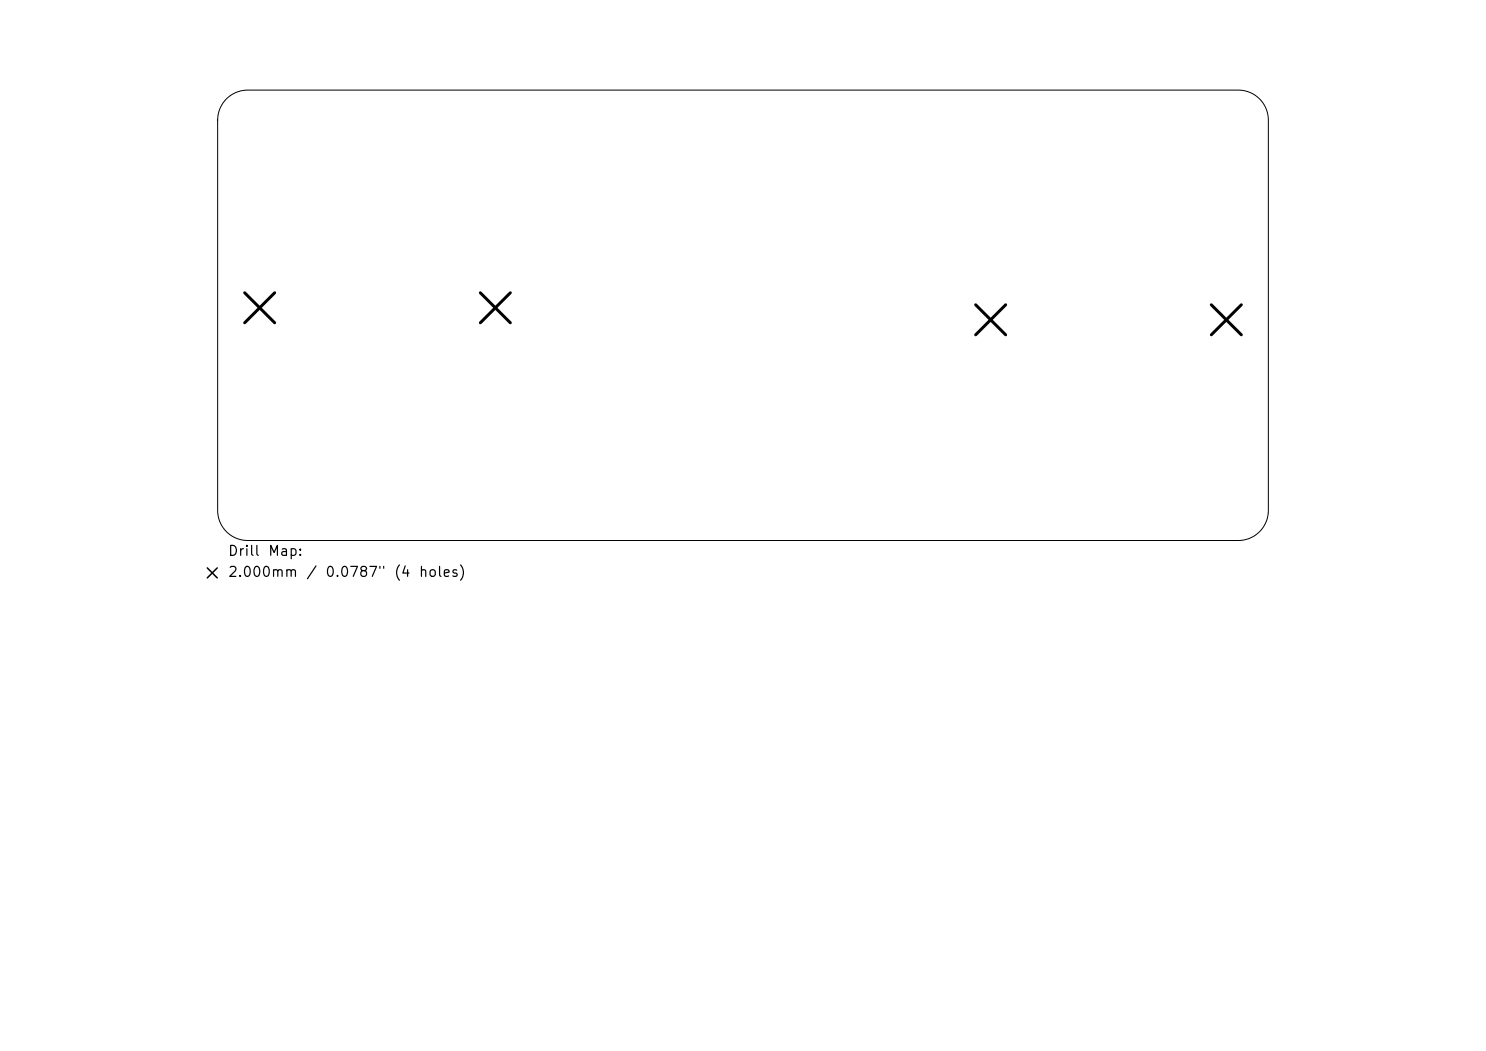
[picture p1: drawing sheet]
<svg xmlns="http://www.w3.org/2000/svg" width="297mm" height="210mm" viewBox="0 0 297 210" stroke-linecap="round" stroke-linejoin="round" font-family="sans-serif">
<defs><g id="words">
<g font-size="2">
<text x="45.4" y="111.6">Drill</text>
<text x="53.4" y="111.6">Map:</text>
<text x="45.4" y="115.8">2.000mm</text>
<text x="61.1" y="115.8">/</text>
<text x="64.9" y="115.8">0.0787&quot;</text>
<text x="78.6" y="115.8">(4</text>
<text x="83.6" y="115.8">holes)</text>
</g>
</g></defs>
<path d="M45.3 19.8a6 6 0 0 1 4.2-1.8h198a6 6 0 0 1 6 6v78a6 6 0 0 1-6 6h-198a6 6 0 0 1-6-6v-78a6 6 0 0 1 1.8-4.2z" fill="none" stroke="#000" stroke-width=".2"/>
<path d="M48.9 58.5l6 6M54.9 58.5l-6 6M96 58.5l6 6M102 58.5l-6 6M195 60.9l6 6M201 60.9l-6 6M242.1 60.9l6 6M248.1 60.9l-6 6" fill="none" stroke="#000" stroke-width=".6"/>
<path d="M41.4 113.5l2 2M43.4 113.5l-2 2" fill="none" stroke="#000" stroke-width=".3"/>
<use href="#words"/>
</svg>
